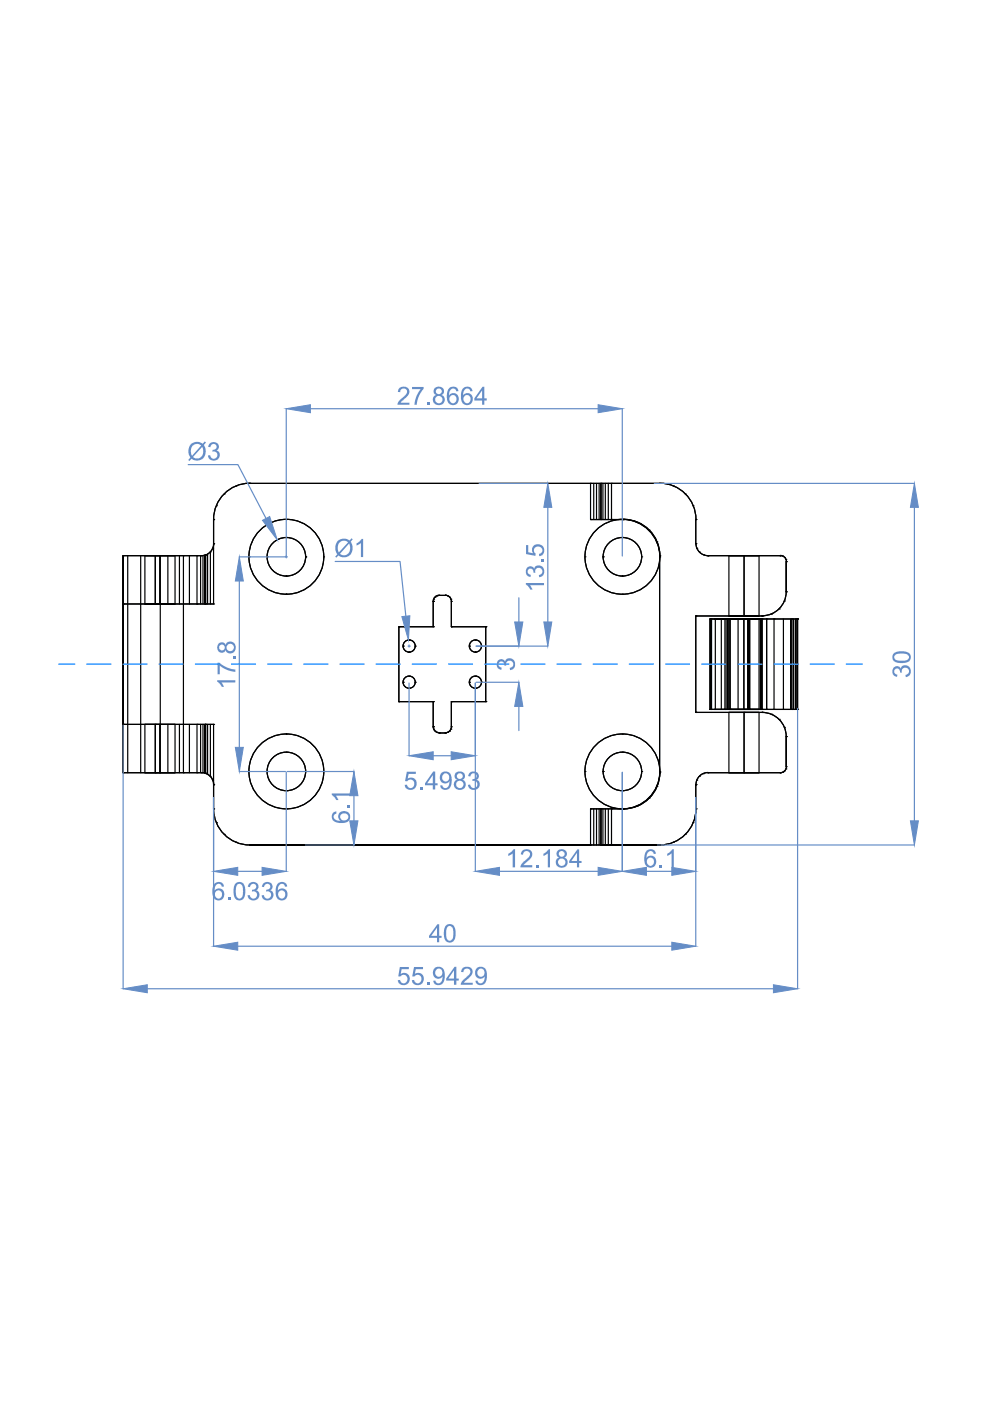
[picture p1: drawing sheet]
<svg xmlns="http://www.w3.org/2000/svg" width="210mm" height="297mm" viewBox="0 0 210 297" stroke-linecap="round" stroke-linejoin="round" font-family="sans-serif">
<g fill="none" stroke="#000" stroke-width=".25">
<path d="M150.5 131.2v19.2M150.6 131.2v19.2M150.7 131.2h-.2h18.5M150.7 131.2h3v19.2h-3zM150.7 131.2h.1M150.7 131.2v19.2M150.9 131.2h.1M150.9 131.2v19.2M151.7 131.2v19.2M152.9 131.2v19.2M153.7 131.2h1.1M153.7 131.2h.1"/>
<path d="M154 131.2v19.2M154.2 131.2v19.2M154.5 131.2h6.4zM154.5 131.2v19.2M154.8 131.2h3.8v19.2h-3.8zM154.8 131.2h.1M154.8 131.2v19.2M156.5 131.2v19.2M157.7 131.2h.1M157.7 131.2v19.2M158.6 131.2h.2v19.2h-.2M158.6 131.2h.1"/>
<path d="M158.6 131.2v19.2M158.7 131.2v19.2M158.8 131.2h.1M158.8 131.2h2.8M158.9 131.2h-7.5h12.7M158.9 131.2v19.2M158.9 131.2v19.2h-7.5h11.1M158.9 131.2h.1M160.9 131.2v19.2M161.2 131.2h.1M161.2 131.2v19.2M161.3 131.2v19.2"/>
<path d="M161.4 131.2v19.2M161.5 131.2h-.3v19.2M161.5 131.2l.1 19.2zM161.5 131.2h.1M161.6 131.2h.1M162.5 131.2v19.2h1.6v-19.2M162.5 131.2h.1M162.5 131.2v19.2M164.1 131.2h5v19.2h-5M164.1 131.2h.1M166.1 131.2v19.2M167.6 131.2v19.2"/>
<path d="M167.9 131.2h.1M167.9 131.2v19.2M168.3 131.2v19.2M168.6 131.2v19.2M169 131.2v19.2M169 131.2h.1M169.1 131.2h.1M169.1 131.2l-.1 19.2M169.1 131.2v19.2M150.7 150.4h-.2h.4M150.7 150.4h.1M150.9 150.4h18.2"/>
<path d="M150.9 150.4h.1M153.7 150.4h1.1M153.7 150.4h.1M154.5 150.4h6.4zM154.8 150.4h.1M157.7 150.4h.1M158.6 150.4h.1M158.8 150.4h.1M158.8 150.4h2.8M158.9 150.4h.1M161.2 150.4h.1M161.3 150.4h.2"/>
<path d="M161.5 150.4h.1M161.6 150.4h.1M162.5 150.4h.1M164.1 150.4h.1M167.9 150.4h.1M169 150.4h.1M169.1 150.4v-19.2v19.2M169.1 150.4h.1"/>
</g>
<g fill="none" stroke="#000" stroke-width=".25">
<path d="M26.1 117.8h12.8M26.1 117.8h6.8v10.3h-6.8M26.1 117.8v46zM26.1 117.8h.1M26.1 117.8v46M27.1 117.8v46M29.8 117.8v46M30.7 117.8h6.4zM30.7 117.8v10.3M32.9 117.8h9.8M32.9 117.8h.1M32.9 117.8v10.3"/>
<path d="M33.9 117.8h.1M33.9 117.8v10.3M34 117.8v46M35.6 117.8v10.3M37.1 117.8v10.3M38 117.8v10.3M38.9 117.8h.1M40.2 117.8v10.3M41.8 117.8h.1M41.8 117.8v10.3M42.5 117.8v10.3M42.7 117.8h-3.8v46h3.8"/>
<path d="M42.7 117.8h.1M43 117.8v10.3M43.4 117.7v10.4M43.5 117.7l-.8 .1M43.5 117.7h.1M43.5 117.7v10.4M43.6 117.6v10.5M43.7 117.6h.1M44 117.5v10.6M44.5 117.1h.1M44.6 117v11.1M45.1 116.2h.1"/>
<path d="M45.3 115.3v12.8h-1.8v-10.4a2.49 2.49 0 0 0 1.8-2.4zM45.3 115.3h.1M45.3 110.2h.1M45.3 110.2v5.1M45.3 115.3a2.56 2.56 0 0 1-2.5 2.5M45.9 107.2h.1M47.5 104.7h.1M50 103h.1M52.8 118.1h.1M52.9 102.5h87h-12.5M52.9 102.5h.1M52.9 102.5h72.3"/>
<path d="M53 102.4a7.7 7.7 0 0 0-7.7 7.7M56.6 118.1h.1M60.7 110.2h.1M60.7 114h.1M64.8 118.1h.1M68.6 118.1h.1M124 118.1h.1M125.2 102.5v7.7h6.7M125.2 110.2h2.2M125.2 102.5h2.2v7.7M125.2 110.2h.1M125.2 102.5h.1"/>
<path d="M125.9 102.5v7.7M126.5 102.5v7.7M127 102.5v7.7M127.4 110.2h2.3M127.4 102.5h.1M127.4 110.2h.1M127.4 102.5v7.7M127.8 118.1h.1M127.8 102.5v7.7M128.3 102.5v7.7M129 102.5v7.7M129.7 102.5v7.7h2.5"/>
<path d="M129.7 102.5h.1M129.7 110.2h.1M131.9 110.2h.1M131.9 114h.1M131.9 110.2h.3M132.2 110.2h.1M132.2 110.1a7.7 7.7 0 0 1 7.7 7.7M135.1 110.7h.1M136 118.1h.1M137.6 112.4h.1M139.3 114.9h.1M139.9 117.8h.1"/>
<path d="M139.9 117.8v46M139.9 118.1h.1M139.9 102.5h.1M139.9 102.4a7.7 7.7 0 0 1 7.7 7.7M142.8 103h.1M145.3 104.7h.1M146.9 107.2h.1M147.5 110.2h.1M147.5 115.3h.1M147.5 110.2v5.1M147.6 115.3a2.56 2.56 0 0 0 2.5 2.5M147.7 116.2h.1"/>
<path d="M148.3 117.1h.1M149.1 117.6h.1M150.1 117.8h.1M150.1 117.8h15.3M154.5 117.8h6.4zM154.5 117.8v12.8M157.8 117.8h.1M157.8 117.8v12.8M160.9 117.8v12.8M165.4 117.8h.1M165.4 117.8a1.29 1.29 0 0 1 1.3 1.3M165.9 117.9h.1"/>
<path d="M166.3 118.2h.1M166.6 118.6h.1M166.7 119.1v6.4v-6.4M166.7 119.1h.1M26.1 128.1h.1M26.1 128.1h19.2M30.7 128.1h6.4zM32.9 128.1h8.9M32.9 128.1h.1M33.9 128.1h.1M41.8 128.1h1.7M41.8 128.1h.1"/>
<path d="M43.5 128.1h.1M45.3 128.1h.1M60.7 126h.1M60.7 122.2h.1M84.6 132.9h.1M85.5 137h.1M86.7 135.7h.1M86.7 138.3h.1M88 137h.1M91.8 127.5h.1M91.8 132.9h.1M91.8 127.5v5.4h-7.2v15.9h7.2v5.3"/>
<path d="M91.8 132.9h-7.2v15.9M91.8 127.5v5.4M91.9 127h.1M92.2 126.6h.1M92.7 126.4h.1M93.1 126.2h.1M93.1 126.2h1.3M93.1 126.2a1.29 1.29 0 0 0-1.3 1.3M94.4 126.2h.1M94.4 126.2a1.29 1.29 0 0 1 1.3 1.3M94.9 126.4h.1M95.3 126.6h.1"/>
<path d="M95.6 127h.1M95.7 127.5v5.4h7.3v15.9h-7.3v5.3M95.7 132.9h.1M95.7 132.9h7.3v15.9h-7.3M95.7 127.5h.1M95.7 127.5v5.4M99.5 137h.1M100.8 135.7h.1M100.8 138.3h.1M102.1 137h.1M103 132.9h.1M131.9 126h.1"/>
<path d="M131.9 122.2h.1M147.5 130.6h.1M154.5 130.6h6.4zM157.8 130.6h.1M161.6 130.6h-14.1v20.4h14.1M161.6 130.6h.1M163.6 130.2h.1M165.2 129.1h.1M166.3 127.4h.1M166.7 125.5h.1M166.7 125.5a5.1 5.1 0 0 1-5.1 5.1M26.1 153.6h6.8v10.2h-6.8"/>
<path d="M26.1 153.6h.1M26.1 153.6h19.2M30.7 153.6h6.4zM30.7 153.6v10.2M32.9 153.6h10.6M32.9 153.6h.1M32.9 153.6v10.2M33.9 153.6h.1M33.9 153.6v10.2M35.6 153.6v10.2M37.1 153.6v10.2M38 153.6v10.2"/>
<path d="M40.2 153.6v10.2M41.8 153.6v10.2h-8.9M41.8 153.6h.1M42.5 153.6v10.2M43 153.6v10.2M43.4 153.6v10.3M43.5 153.6h1.8v12.8a2.49 2.49 0 0 0-1.8-2.4zM43.5 153.6h.1M43.5 153.6v10.4M43.6 153.6v10.4M44 153.6v10.6M44.6 153.6v11"/>
<path d="M45.3 153.6h.1M60.7 155.7h.1M60.7 159.5h.1M84.6 148.8h.1M84.6 148.8h7.2M85.5 144.7h.1M86.7 143.4h.1M86.7 145.9h.1M88 144.7h.1M91.8 154.1a1.29 1.29 0 0 0 1.3 1.3M91.8 154.1h.1M91.8 148.8h.1"/>
<path d="M91.8 148.8v5.3M91.9 154.6h.1M92.2 155h.1M92.7 155.3h.1M93.1 155.4h.1M93.1 155.4h1.3M94.4 155.4h.1M94.9 155.3h.1M95.3 155h.1M95.6 154.6h.1M95.7 148.8h.1M95.7 154.1h.1"/>
<path d="M95.7 148.8v5.3M95.7 154.1a1.29 1.29 0 0 1-1.3 1.3M99.5 144.7h.1M100.8 143.4h.1M100.8 145.9h.1M102.1 144.7h.1M103 148.8h.1M131.9 155.7h.1M131.9 159.5h.1M147.5 151h.1M154.5 151h6.4zM154.5 151v12.8"/>
<path d="M157.8 151h.1M157.8 151v12.8M160.9 151v12.8M161.6 151h.1M161.6 151a5.1 5.1 0 0 1 5.1 5.1M163.6 151.4h.1M165.2 152.5h.1M166.3 154.2h.1M166.7 156.2h.1M26.1 163.8h12.8M26.1 163.8h.1M30.7 163.8h6.4z"/>
<path d="M32.9 163.8h.1M33.9 163.8h.1M38.9 163.8h.1M41.8 163.8h.9M41.8 163.8h.1M42.7 163.8l.8 .2M42.7 163.8h.1M42.8 163.8a2.56 2.56 0 0 1 2.5 2.5M43.5 164h.1M43.7 164h.1M44.5 164.6h.1M45.1 165.4h.1"/>
<path d="M45.3 171.5a7.7 7.7 0 0 0 7.7 7.7M45.3 166.4h.1M45.3 171.5h.1M45.3 166.4v5.1M45.9 174.4h.1M47.5 176.9h.1M50 178.6h.1M52.8 163.6h.1M52.9 179.2h.1M56.6 163.6h.1M60.7 171.5h.1M60.7 167.7h.1"/>
<path d="M64.8 163.6h.1M68.6 163.6h.1M124 163.6h.1M125.2 171.5h2.2v7.7h-2.2M125.2 179.2h-72.3h87h-12.5M125.2 179.2h.1M125.2 171.5h.1M125.9 171.5v7.7M126.5 171.5v7.7M127 171.5v7.7M127.4 171.5h2.3M127.4 171.5h.1"/>
<path d="M127.4 179.2h.1M127.4 171.5v7.7M127.8 163.6h.1M127.8 171.5v7.7M128.3 171.5v7.7M129 171.5v7.7M129.7 171.5h.1M129.7 179.2h.1M131.9 171.5h-6.7v7.7M131.9 171.5h.1M131.9 167.7h.1M131.9 171.5h.3"/>
<path d="M132.2 171.5h-2.5v7.7M132.2 171.5h.1M135.1 170.9h.1M136 163.6h.1M137.6 169.2h.1M139.3 166.8h.1M139.9 163.6h.1M139.9 163.8h.1M139.9 179.2h.1M139.9 163.8a7.7 7.7 0 0 1-7.7 7.7M142.8 178.6h.1M145.3 176.9h.1"/>
<path d="M146.9 174.4h.1M147.5 166.4h.1M147.5 171.5h.1M147.5 166.4v5.1M147.6 171.5a7.7 7.7 0 0 1-7.7 7.7M147.7 165.4h.1M148.3 164.6h.1M149.1 164h.1M150.1 163.8h.1M150.1 163.8h15.3M150.1 163.8a2.56 2.56 0 0 0-2.5 2.5M154.5 163.8h6.4z"/>
<path d="M157.8 163.8h.1M165.4 163.8h.1M165.9 163.7h.1M166.3 163.4h.1M166.6 163h.1M166.7 162.6v-6.4v6.4M166.7 162.6h.1M166.7 162.5a1.29 1.29 0 0 1-1.3 1.3"/>
<circle cx="60.7" cy="118" r="7.9"/>
<circle cx="60.7" cy="118" r="4.1"/>
<circle cx="132" cy="118" r="7.9"/>
<circle cx="132" cy="118" r="4.1"/>
<circle cx="86.7" cy="137" r="1.29"/>
<circle cx="100.8" cy="137" r="1.29"/>
<circle cx="86.7" cy="144.6" r="1.29"/>
<circle cx="100.8" cy="144.6" r="1.29"/>
<circle cx="60.7" cy="163.6" r="7.9"/>
<circle cx="60.7" cy="163.6" r="4.1"/>
<circle cx="132" cy="163.6" r="7.9"/>
<circle cx="132" cy="163.6" r="4.1"/>
</g>
<!-- layer: AM_5 -->
<path d="M60.7 86.7v31.2M65.8 86.7h61M131.9 86.7v31.2" fill="none" stroke="#658dc6" stroke-width=".25"/>
<g fill="#658dc6" stroke="#658dc6" stroke-width=".21">
<path d="M60.7 86.7l5.1-.9v1.7z"/>
<path d="M126.8 85.8l5.1 .9-5.1 .8z"/>
</g>
<g fill="#658dc6">
<path d="M84.6 82.4l.5-.4h.6l.6 .2 .4 .3 .1 .4-.1 .7-1.8 1.8h1.9v.4h-2.5l.1-.4 .3-.6 1.3-1.1 .3-.5v-.5l-.5-.3-.8 .2-.1 .5h-.5z"/>
<path d="M87.4 82h2.4v.4l-1.1 1.8-.3 1.6h-.5l.2-1.2 .6-1.4 .5-.7h-1.8z"/>
<path d="M90.5 85.3h.6v.5h-.6z"/>
<path d="M92.1 82.4l.5-.4h.5l.6 .1 .4 .5v.8l-.5 .3 .5 .4 .2 .8-.2 .4-.5 .5-.8 .1-.4-.1-.6-.7v-.9l.7-.5-.5-.4-.1-.5zM92.4 83a.61 .61 0 0 0 1.2 0 .61 .61 0 0 0-1.2 0zM92.3 84.7a.78 .78 0 0 0 1.5 0 .78 .78 0 0 0-1.5 0z"/>
<path d="M95.2 82.3l.6-.3h.6l.4 .2 .3 .4 .1 .3-.5 .1-.2-.5-.6-.1-.4 .3-.3 .6v.6l.7-.5h.6l.6 .5 .2 .4-.1 .7-.4 .6-.3 .3-1.1-.1-.5-.7-.2-1.4 .2-.9zM95.6 83.9l-.3 .5v.6l.4 .4 .6 .1 .4-.5 .1-.7-.5-.5z"/>
<path d="M98 82.5l.6-.5h.8l.5 .2 .2 .5 .1 .2-.5 .1a.76 .76 0 0 0-.9-.6 .76 .76 0 0 0-.6 .9v.6l.6-.5h.7l.6 .4 .1 1.1-.6 .9-.4 .1-.7-.1-.4-.3-.2-.4-.2-1.6zM98.5 83.9l-.2 .4-.1 .4 .3 .6 .4 .2a.84 .84 0 0 0 .9-1 .84 .84 0 0 0-1.3-.6z"/>
<path d="M102.3 82h.4v2.5h.5v.4h-.5v.9h-.5v-.9h-1.6v-.4zM102.2 82.8l-1.2 1.7h1.2z"/>
</g>
<path d="M45.3 169.1v31.5M147.5 169.1v31.5M50.4 200.6h92" fill="none" stroke="#658dc6" stroke-width=".25"/>
<g fill="#658dc6" stroke="#658dc6" stroke-width=".21">
<path d="M45.3 200.6l5.1-.8v1.7z"/>
<path d="M142.4 199.8l5.1 .8-5.1 .9z"/>
</g>
<g fill="#658dc6">
<path d="M92.7 196h.4v2.4h.5v.4h-.5v1h-.4v-1h-1.7v-.4zM92.7 196.7l-1.3 1.7h1.3z"/>
<path d="M94.5 196.3l.7-.4 .5 .1 .6 .3 .2 .5 .1 .5-.1 1.6-.2 .5-.6 .4h-.8l-.4-.3-.2-.4-.2-1.5 .1-.7zM94.9 196.5l-.3 .8v1.5l.4 .5 .4 .2 .3-.2 .3-.4 .1-1.8-.1-.4-.4-.4h-.3z"/>
</g>
<path d="M26.1 153.8v55.8M169.1 150.2v59.4M31.2 209.6h132.8" fill="none" stroke="#658dc6" stroke-width=".25"/>
<g fill="#658dc6" stroke="#658dc6" stroke-width=".21">
<path d="M26.1 209.6l5.1-.8v1.7z"/>
<path d="M164 208.8l5.1 .8-5.1 .9z"/>
</g>
<g fill="#658dc6">
<path d="M84.8 205h1.9v.5h-1.5l-.3 1 .7-.3 .4 .1 .4 .2 .4 .4 .1 .5-.1 .6-.4 .6-.4 .2-.7 .1-.4-.2-.5-.7v-.2h.4l.3 .5 .6 .2 .5-.3 .2-.5-.1-.6-.4-.4h-.4l-.6 .4-.5-.1z"/>
<path d="M87.8 205h1.9v.5h-1.5l-.2 1 .4-.2h.6l.7 .5 .2 .5-.1 .6-.2 .4-.5 .5h-1l-.7-.6-.1-.4h.5l.3 .5 .6 .2 .4-.3 .3-.4-.1-.6-.5-.5h-.4l-.6 .4-.4-.1z"/>
<path d="M90.6 208.3h.5v.5h-.5z"/>
<path d="M97.9 205.4l.8-.4h.8l.6 .4 .1 .6-.2 .7-1.7 1.7h1.9v.4h-2.5l.2-.7 1.5-1.4 .3-.5-.1-.5-.4-.3-.7 .1-.3 .6h-.4z"/>
<path d="M92.1 205.4l.6-.4h.6l.5 .2 .3 .5 .2 .7-.1 1.4-.4 .8-.3 .2h-.9l-.7-.5-.1-.4h.5l.3 .5h.7l.4-.5 .1-.6v-.3l-.4 .4-.4 .1-.6-.1-.3-.3-.3-.8zM92.7 205.4l-.4 .5v.6l.4 .5 .5 .1 .6-.5v-.7l-.4-.5z"/>
<path d="M96.4 205h.4v2.5h.5v.4h-.5v.9h-.5v-.9h-1.7v-.4zM96.3 205.7l-1.2 1.8h1.2z"/>
<path d="M101 205.4l.6-.4h.6l.5 .2 .4 .5 .1 .6v1.5l-.4 .7-.4 .3h-.9l-.6-.5-.1-.4h.4l.3 .5h.8l.3-.3 .2-.7v-.4l-.8 .5-.6-.1-.4-.2-.3-.6v-.7zM101.6 205.4l-.4 .6v.6l.4 .4 .5 .1 .5-.3 .1-.8-.4-.6z"/>
</g>
<path d="M138.7 102.5h55.2M193.9 107.6v66.4M139.4 179.2h54.5" fill="none" stroke="#658dc6" stroke-width=".25"/>
<g fill="#658dc6" stroke="#658dc6" stroke-width=".21">
<path d="M193.9 102.5l.8 5.1h-1.7z"/>
<path d="M193 174h1.7l-.8 5.2z"/>
</g>
<g fill="#658dc6">
<path d="M189.5 141.6l.4-.3 .4-.1 .4 .2 .3 .4 .4-.7h.8l.7 .5 .2 1-.5 .8-.5 .2-.1-.5 .6-.3 .1-.3-.2-.7-.4-.2-.6 .1-.3 .4v.5h-.4l-.1-.5a.64 .64 0 0 0-1.1 0 .64 .64 0 0 0 .7 .9l-.2 .5-.4-.2-.4-.4-.1-.9z"/>
<path d="M189.4 138.6l.9-.5h1.7l.9 .5 .2 1-.2 .5-.7 .4-.7 .1-1.4-.1-.8-.7-.1-.7zM189.8 138.9l-.2 .2v.5l.7 .4h1.9l.5-.5-.1-.5-.5-.4h-1.3z"/>
</g>
<path d="M86.7 144.8v15.4M100.8 144.8v15.4M91.8 160.2h3.9" fill="none" stroke="#658dc6" stroke-width=".25"/>
<g fill="#658dc6">
<path d="M86.3 163.6h1.9v.5h-1.6l-.2 1 .5-.2h.6l.8 .6v1.1l-.3 .5-.5 .3h-.9l-.5-.3-.3-.4v-.3h.5l.3 .5 .6 .2 .4-.3 .2-.3v-.8l-.5-.4h-.5l-.5 .4-.4-.1z"/>
<path d="M89.1 166.9h.5v.5h-.5z"/>
<path d="M99.6 163.9l.3-.3h.8l.6 .4 .2 .5-.1 .5-.4 .3 .7 .6-.1 .9-.6 .6-.9 .1-.6-.5-.3-.6 .5-.1 .2 .5 .4 .3 .4-.1 .3-.2 .2-.7-.2-.4-.4-.2-.5 .1 .1-.4 .3-.1a.64 .64 0 0 0 .5-.7 .64 .64 0 0 0-.8-.5 .64 .64 0 0 0-.5 .7l-.4-.1z"/>
<path d="M91.8 163.6h.5v2.5h.5v.4h-.5v.9h-.5v-.9h-1.7v-.4zM91.8 164.3l-1.2 1.8h1.2z"/>
<path d="M93.5 164l.5-.4h.8l.5 .3 .4 .9v1.3l-.3 .9-.6 .4h-.8l-.5-.3-.2-.6h.5l.3 .5a1.03 1.03 0 0 0 1.2-1.3v-.1l-.8 .5-.8-.2-.5-.8zM94.1 164l-.3 .5v.6l.4 .6h.6l.4-.6v-.8l-.5-.3z"/>
<path d="M96.5 164l.6-.4h.7l.7 .6v.7l-.5 .4 .7 .5v.7l-.1 .5-.7 .4-1.1-.1-.5-.5v-.9l.3-.4 .4-.2-.3-.1-.3-.4zM96.8 164.5a.65 .65 0 0 0 1.3 0 .65 .65 0 0 0-1.3 0zM96.7 166.3a.8 .8 0 0 0 1.6 0 .8 .8 0 0 0-1.6 0z"/>
</g>
<g fill="#658dc6" stroke="#658dc6" stroke-width=".21">
<path d="M95.7 159.4l5.1 .8-5.1 .9z"/>
<path d="M86.7 160.2l5.1-.8v1.7z"/>
<path d="M50.7 118.1l.9 5.1h-1.7z"/>
<path d="M49.9 158.5h1.7l-.9 5.1z"/>
</g>
<path d="M50.7 118.1h9.8M50.7 123.2v35.3M50.7 163.6h9.8" fill="none" stroke="#658dc6" stroke-width=".25"/>
<g fill="#658dc6">
<path d="M46 144.2h3.9v.5h-3l.6 .9h-.5l-.3-.6-.7-.5z"/>
<path d="M46.1 140.5h.4l1.8 1.1 1.6 .3v.6l-1.7-.4-1.6-1v1.9h-.5z"/>
<path d="M49.4 139.2h.5v.5h-.5z"/>
<path d="M46.4 136.4l.3-.2h.6l.4 .2 .1 .3 .5-.6h.9l.7 .6v1l-.4 .6-.6 .3-.7-.2-.4-.6-.4 .5h-.7l-.6-.6v-.8zM46.4 137.3a.65 .65 0 0 0 1.3 0 .65 .65 0 0 0-1.3 0zM48 137.3a.8 .8 0 0 0 1.6 0 .8 .8 0 0 0-1.6 0z"/>
</g>
<g fill="none" stroke="#007fff" stroke-width=".25">
<path d="M12.5 140.8h3.4M18.4 140.8h5.1M26.1 140.8h5.1M33.7 140.8h5.1M41.4 140.8h5.1M49.1 140.8h5.1M56.8 140.8h5.1M64.4 140.8h5.1M72.1 140.8h5.1M79.7 140.8h5.2M87.4 140.8h5.1M95.1 140.8h5.1"/>
<path d="M102.8 140.8h5.1M110.4 140.8h5.2M118.1 140.8h5.1M125.8 140.8h5.1M133.4 140.8h5.1M141.1 140.8h5.1M148.8 140.8h5.1M156.4 140.8h5.2M164.1 140.8h5.1M171.8 140.8h5.1M179.4 140.8h3.4"/>
</g>
<!-- layer: AM_5 -->
<path d="M101 137h9M110 126.7v5.2M101 144.7h9M110 149.8v5.1" fill="none" stroke="#658dc6" stroke-width=".25"/>
<g fill="#658dc6" stroke="#658dc6" stroke-width=".21">
<path d="M109.1 131.9h1.8l-.9 5.1z"/>
<path d="M110 144.7l.9 5.1h-1.8z"/>
</g>
<path d="M105.6 140l.4-.2 .4-.1 .5 .3 .2 .3 .4-.6 .9-.1 .7 .7 .1 1.1-.4 .4-.7 .3v-.5l.6-.2 .1-.3-.1-.7-.4-.3-.7 .1-.3 .4v.5h-.4l-.1-.6-.3-.2a.65 .65 0 0 0-.8 .5 .65 .65 0 0 0 .7 .8l-.2 .4-.4-.1-.4-.5-.1-.7z" fill="#658dc6"/>
<path d="M45.3 169.1v15.6M60.7 163.7v21M50.4 184.7h5.2" fill="none" stroke="#658dc6" stroke-width=".25"/>
<g fill="#658dc6">
<path d="M48.3 190.3h.5v.5h-.5z"/>
<path d="M52.8 187.4l.5-.4h.6l.5 .2 .4 .6-.1 .6-.4 .4 .6 .5v.9l-.3 .4-.5 .3h-.8l-.5-.3-.3-.8h.4l.3 .5 .3 .2 .7-.1 .3-.6-.1-.5-.4-.3h-.6l.1-.4 .5-.1a.63 .63 0 0 0-.1-1.1 .63 .63 0 0 0-.9 .7l-.5-.1z"/>
<path d="M55.8 187.4l.4-.3 .6-.1 .6 .2 .4 .5-.1 .6-.4 .5 .5 .3 .2 .4-.1 .6-.4 .6-1 .2-.8-.4-.2-.7h.5l.1 .4 .3 .3 .7-.1 .4-.5-.1-.6-.5-.3h-.5l.1-.4h.4a.64 .64 0 0 0 .3-.8 .64 .64 0 0 0-.7-.5 .64 .64 0 0 0-.5 .8l-.5-.1z"/>
<path d="M45.5 187.4l.5-.4 .9 .1 .3 .2 .3 .5v.2h-.5a.77 .77 0 0 0-.9-.5 .77 .77 0 0 0-.6 .9v.4l.3-.3 .7-.2 .5 .2 .4 .5 .1 1-.2 .5-.5 .3h-.9l-.7-.6-.2-1.6zM45.8 188.9l-.2 .5 .1 .8 .4 .3 .6-.1 .4-.5-.2-.8-.5-.3z"/>
<path d="M49.9 187.4l.4-.3 .6-.1 .7 .3 .2 .4 .2 .8v1.2l-.4 .8-.5 .4-.8-.1-.6-.6-.2-1.7zM50.4 187.5l-.3 .4-.1 .7v1.1l.2 .5a.73 .73 0 0 0 1 .2 .73 .73 0 0 0 .3-.9v-1.2l-.2-.6-.3-.3z"/>
<path d="M58.7 187.5l.5-.4 .8-.1 .6 .2 .3 .5v.3h-.5l-.2-.5-.5-.1-.5 .3-.2 .4-.1 .7 .3-.3 .7-.2 .5 .2 .5 .5v1.1l-.3 .5-.4 .2-.8 .1-.7-.6-.3-.7v-1.2zM59.3 188.9l-.3 .4v.7l.5 .5h.5l.4-.5v-.8l-.4-.4z"/>
</g>
<g fill="#658dc6" stroke="#658dc6" stroke-width=".21">
<path d="M45.3 184.7l5.1-.8v1.7z"/>
<path d="M55.6 183.9l5.1 .8-5.1 .9z"/>
<path d="M131.9 184.7l5.2-.8v1.7z"/>
<path d="M142.4 183.9l5.1 .8-5.1 .9z"/>
</g>
<path d="M131.9 163.7v21M147.5 169.1v15.6M137.1 184.7h5.3" fill="none" stroke="#658dc6" stroke-width=".25"/>
<g fill="#658dc6">
<path d="M139.9 183.3h.5v.6h-.5z"/>
<path d="M141.5 181l.6-.4 .5-.6h.3v3.9h-.5v-3l-.9 .6z"/>
<path d="M137.1 180.4l.4-.3 .7-.1 .4 .2 .5 .6v.2l-.5 .1-.3-.5-.6-.1-.3 .2-.3 .7v.5l.3-.3 .6-.2 .6 .2 .4 .3 .1 .6v.6l-.5 .7-1 .1-.4-.1-.5-.7-.1-1.7zM137.3 182.1l-.2 .4 .2 .8 .6 .3 .6-.3 .2-.5-.2-.6-.5-.4z"/>
</g>
<path d="M39.9 98.5h10.5l6 11.4" fill="none" stroke="#658dc6" stroke-width=".25"/>
<g fill="#658dc6">
<path d="M44.5 94l.4-.2h.8l.5 .3 .2 .5-.1 .6-.4 .3 .4 .2 .3 .4-.1 .8-.4 .6-.9 .2-.9-.5-.2-.6 .5-.1 .3 .7 .5 .1 .3-.1 .4-.5-.1-.6-.5-.4-.5 .1 .1-.4 .4-.1a.64 .64 0 0 0 .3-.8 .64 .64 0 0 0-.7-.4 .64 .64 0 0 0-.5 .7l-.5-.1z"/>
<path d="M40.6 94.1l.9-.4h.8l.7 .4 .4-.5 .3 .2-.5 .6 .4 .8-.1 1.1-.2 .6-.5 .5-1.2 .3-.6-.2-.4-.3-.4 .5-.3-.2 .5-.5-.4-.7v-1.2l.2-.6zM40.9 94.4l-.4 1.1 .2 1.1 2-2.2-.8-.3h-.5zM42.9 94.7l-2 2.2 .1 .1 .4 .2h.7l.8-.6 .2-.5v-.8z"/>
</g>
<path d="M55.7 110.3l1.5-.8 1.6 5z" fill="#658dc6" stroke="#658dc6" stroke-width=".21"/>
<path d="M60.5 118.1h.4M60.7 117.9v.4M71.1 119h13.7l1.2 11.6" fill="none" stroke="#658dc6" stroke-width=".25"/>
<g fill="#658dc6">
<path d="M75.6 115.2l.5-.3 .6-.6h.3v3.8h-.5v-3l-.9 .6z"/>
<path d="M71.4 114.9l.5-.4 .7-.3h.7l.8 .4 .4-.5 .3 .2-.4 .6 .3 .9v1l-.3 .7-.5 .4-.6 .3h-.8l-.7-.4-.5 .4-.2-.2 .4-.5-.4-.9v-.9zM72.1 114.9l-.4 .5-.1 .5 .2 1.2 2-2.1-.6-.4-.7 .1zM74 115.2l-1.9 2.3 .6 .2h.5l.7-.4 .3-.8z"/>
</g>
<g fill="#658dc6" stroke="#658dc6" stroke-width=".21">
<path d="M85.2 130.7l1.7-.1-.3 5.1z"/>
<path d="M116.1 102.5l.9 5.1h-1.7z"/>
<path d="M115.3 131.9h1.7l-.9 5.1z"/>
</g>
<path d="M101.6 102.5h14.5M116.1 107.6v24.3M86.5 137h.5M86.7 136.7v.5M101 137h15.1" fill="none" stroke="#658dc6" stroke-width=".25"/>
<g fill="#658dc6">
<path d="M111.5 123.6h3.8v.5h-3l.6 .9h-.5l-.5-.8-.4-.3z"/>
<path d="M111.7 120.4l.5-.3h.4l.7 .5 .3-.6 .9-.1 .7 .5 .2 1.1-.5 .7-.6 .2-.1-.5 .6-.2 .2-.4-.2-.7-.3-.2h-.6l-.4 .5v.6l-.4-.1v-.3a.64 .64 0 0 0-.8-.5 .64 .64 0 0 0-.5 .8 .64 .64 0 0 0 .8 .5l-.2 .4-.5-.2-.3-.3-.1-.9z"/>
<path d="M114.8 118.6h.5v.5h-.5z"/>
<path d="M111.5 115.6h.5v1.5l1 .2-.2-.4v-.7l.4-.6 .8-.2 .7 .1 .6 .7v.9l-.4 .6-.6 .2v-.5l.5-.2 .2-.7-.3-.5-.8-.1-.5 .2-.2 .5v.4l.4 .4-.1 .5-2-.4z"/>
</g>
<path d="M100.8 144.8v39.9M131.9 163.7v21M105.9 184.7h20.9" fill="none" stroke="#658dc6" stroke-width=".25"/>
<g fill="#658dc6" stroke="#658dc6" stroke-width=".21">
<path d="M100.8 184.7l5.1-.8v1.7z"/>
<path d="M126.8 183.9l5.1 .8-5.1 .9z"/>
</g>
<g fill="#658dc6">
<path d="M107.8 181l.6-.4 .5-.6h.3v3.9h-.5v-3l-.9 .6z"/>
<path d="M110.7 180.4l.4-.3 .7-.1 .6 .2 .3 .4 .1 .2-.1 .9-1.7 1.7h1.8v.5h-2.5l.4-.9 1.5-1.3 .2-.5-.1-.4-.6-.4-.6 .2-.2 .6-.5-.1z"/>
<path d="M113.7 183.3h.5v.6h-.5z"/>
<path d="M115.2 181l.7-.4 .4-.6h.3v3.9h-.5v-3l-.9 .6z"/>
<path d="M118.2 180.4l.4-.3 .7-.1 .6 .3 .3 .4-.1 .7-.5 .4 .6 .4 .1 .3v.6l-.6 .8-.5 .1-.6-.1-.7-.7-.1-.7 .4-.6 .4-.1-.4-.2-.2-.3v-.5zM118.5 181a.61 .61 0 0 0 1.2 0 .61 .61 0 0 0-1.2 0zM118.3 182.8a.8 .8 0 0 0 1.6 0 .8 .8 0 0 0-1.6 0z"/>
<path d="M122.4 180.1h.4v2.4h.5v.5h-.5v.9h-.5v-.9h-1.6v-.5zM122.3 180.8l-1.2 1.7h1.2z"/>
</g>
<path d="M60.9 163.6h14.1M64.8 179.2h10.2M75 168.7v5.3" fill="none" stroke="#658dc6" stroke-width=".25"/>
<g fill="#658dc6" stroke="#658dc6" stroke-width=".21">
<path d="M75 163.6l.9 5.1h-1.7z"/>
<path d="M74.2 174h1.7l-.9 5.2z"/>
</g>
<g fill="#658dc6">
<path d="M73.6 170.7h.6v.5h-.6z"/>
<path d="M70.3 168.2h3.9v.5h-3l.5 .9h-.4l-.3-.5-.7-.6z"/>
<path d="M70.6 172.4l.2-.2 .5-.2v.5l-.2 .1a.81 .81 0 0 0-.2 1 .81 .81 0 0 0 .9 .4h.4l-.4-.5-.1-.6 .2-.5 .3-.3 1.1-.1 .4 .1 .4 .5 .1 .9-.3 .5-.8 .5h-1.1l-.8-.2-.6-.4-.3-.5zM72.3 172.7l-.2 .7 .3 .4 .8 .1 .6-.3 .1-.6-.3-.4-.9-.1z"/>
</g>
</svg>
